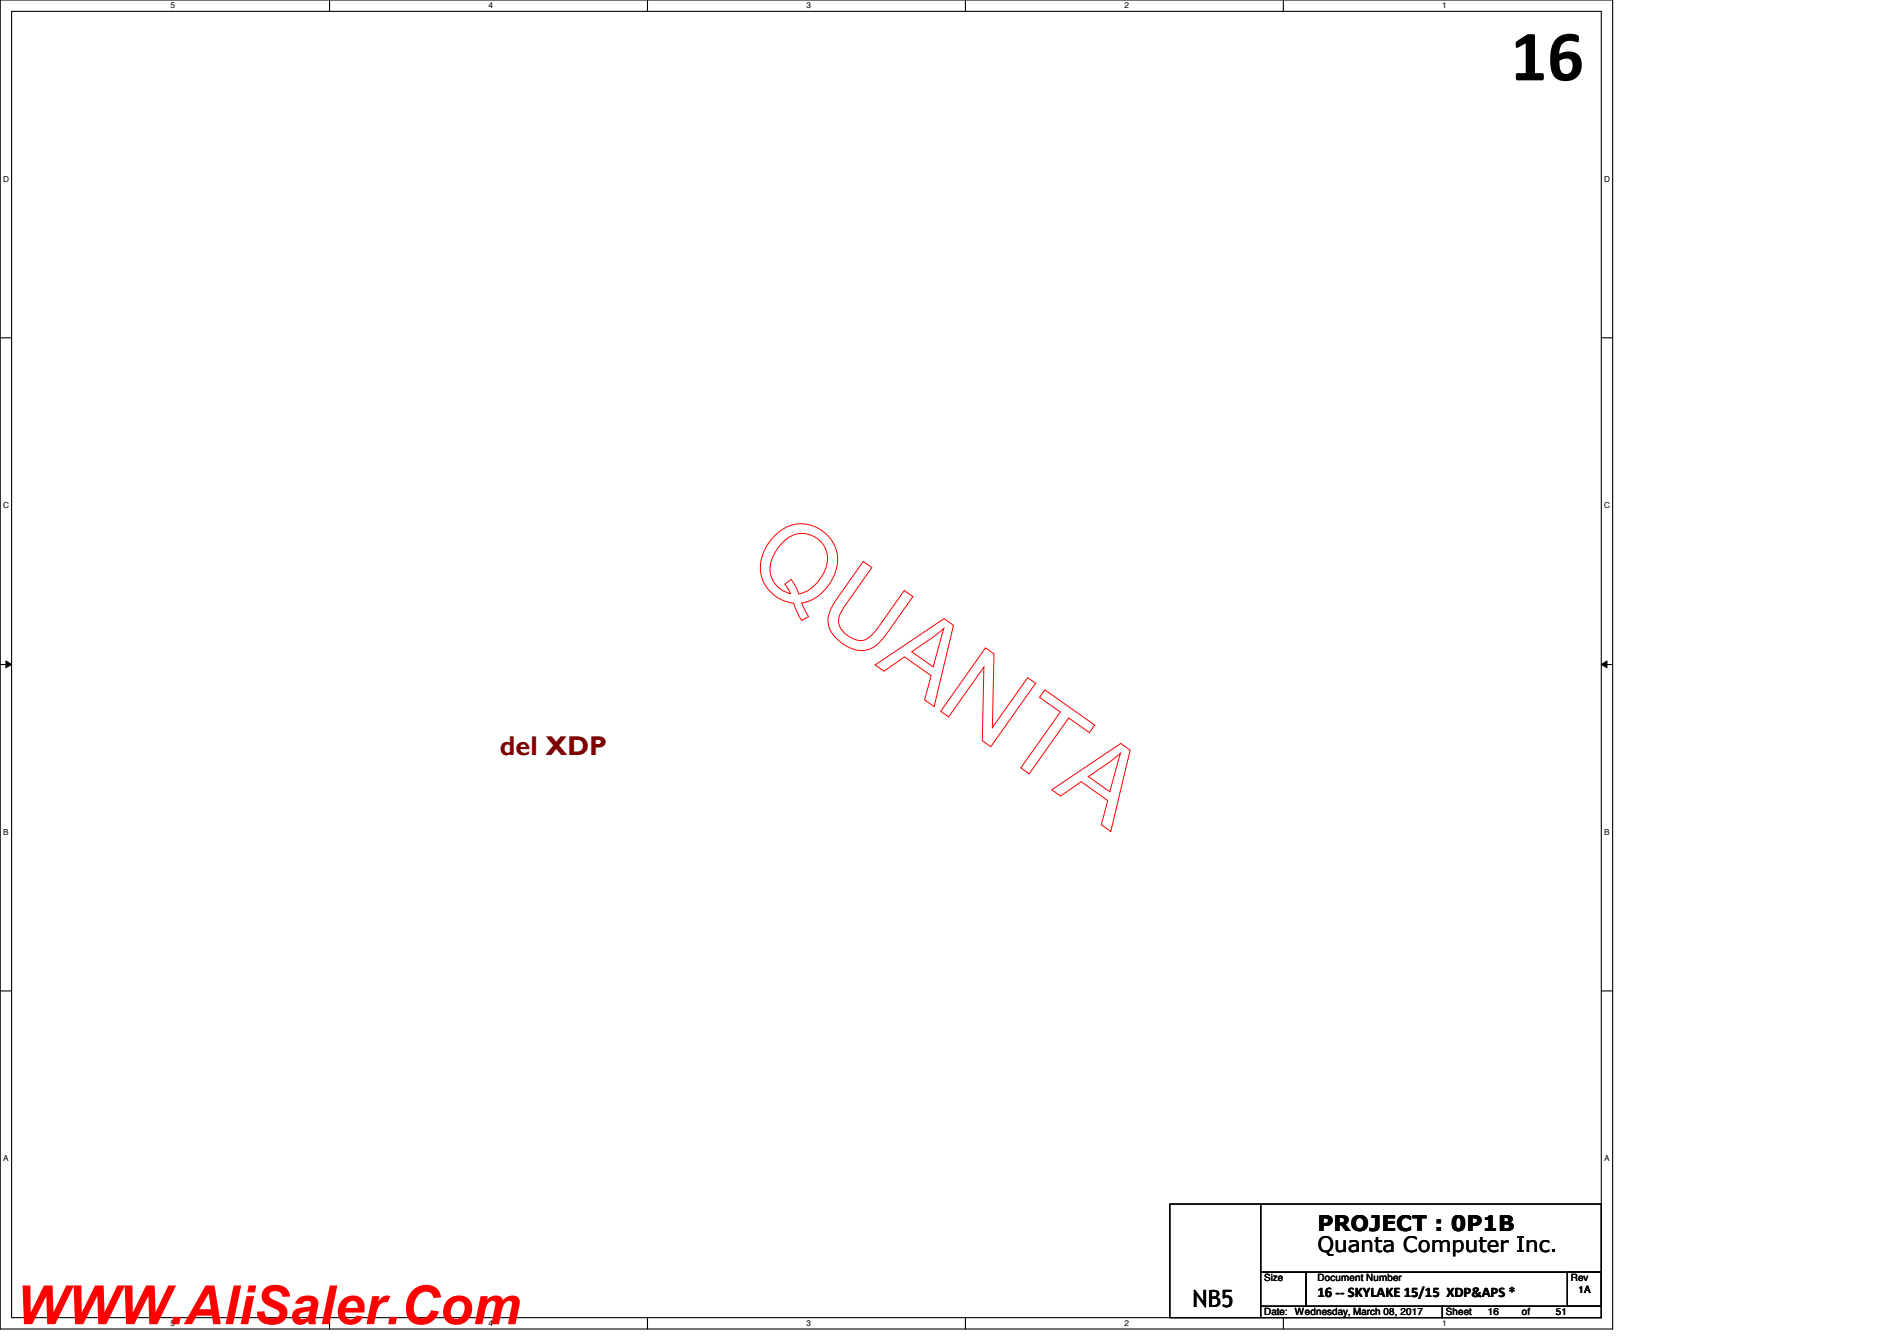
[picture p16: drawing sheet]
<svg xmlns="http://www.w3.org/2000/svg" width="297mm" height="210mm" viewBox="0 0 297 210" stroke-linecap="round" stroke-linejoin="round" font-family="sans-serif">
<defs><g id="words">
<text font-size="11.3" x="236.5" y="12.6">16</text>
<text font-size="8.5" fill="#f00" x="2.5" y="207.3">WWW.AliSaler.Com</text>
<text font-size="4.2" fill="#800000" x="78.3" y="118.2">del XDP</text>
<text font-size="3.7" x="186.7" y="204.6">NB5</text>
<g font-size="3.3">
<text x="206.3" y="195.9">Quanta Computer Inc.</text>
<text x="206.3" y="192.7">PROJECT : 0P1B</text>
</g>
<text font-size="2.3" x="206.3" y="203.1">16 -- SKYLAKE 15/15 XDP&amp;APS *</text>
<g font-size="1.6">
<text x="197.9" y="200.6">Size</text>
<text x="206.3" y="200.6">Document Number</text>
<text x="246" y="200.6">Rev</text>
<text x="247.2" y="202.4">1A</text>
<text x="197.9" y="205.9">Date:</text>
<text x="202.7" y="205.9">Wednesday, March 08, 2017</text>
<text x="226.4" y="205.9">Sheet</text>
<text x="233" y="205.9">16</text>
<text x="238.3" y="205.9">of</text>
<text x="243.6" y="205.9">51</text>
</g>
<g font-size="1.3">
<text x="26.7" y="1.3">5</text>
<text x="76.5" y="1.3">4</text>
<text x="126.3" y="1.3">3</text>
<text x="176.1" y="1.3">2</text>
<text x="225.8" y="1.3">1</text>
<text x=".5" y="28.4">D</text>
<text x="251.2" y="28.4">D</text>
<text x=".5" y="79.5">C</text>
<text x="251.2" y="79.5">C</text>
<text x=".5" y="130.7">B</text>
<text x="251.2" y="130.7">B</text>
<text x=".5" y="181.8">A</text>
<text x="251.2" y="181.8">A</text>
<text x="26.7" y="207.6">5</text>
<text x="76.5" y="207.6">4</text>
<text x="126.3" y="207.6">3</text>
<text x="176.1" y="207.6">2</text>
<text x="225.8" y="207.6">1</text>
</g>
</g></defs>
<path d="M0 0h252.5v208h-252.5zM1.8 1.8h248.9v204.4h-248.9z" fill="none" stroke="#000" stroke-width=".17"/>
<g fill="#fff">
<path d="M26.7 .2h.7v1.4h-.7z"/>
<path d="M26.7 206.4h.7v1.4h-.7z"/>
</g>
<path d="M51.6 0v1.8M51.6 206.2v1.8" fill="none" stroke="#000" stroke-width=".17"/>
<g fill="#fff">
<path d="M76.5 .2h.7v1.4h-.7z"/>
<path d="M76.5 206.4h.7v1.4h-.7z"/>
</g>
<path d="M101.4 0v1.8M101.4 206.2v1.8" fill="none" stroke="#000" stroke-width=".17"/>
<g fill="#fff">
<path d="M126.3 .2h.7v1.4h-.7z"/>
<path d="M126.3 206.4h.7v1.4h-.7z"/>
</g>
<path d="M151.2 0v1.8M151.2 206.2v1.8" fill="none" stroke="#000" stroke-width=".17"/>
<g fill="#fff">
<path d="M176.1 .2h.6v1.4h-.6z"/>
<path d="M176.1 206.4h.6v1.4h-.6z"/>
</g>
<path d="M201 0v1.8M201 206.2v1.8" fill="none" stroke="#000" stroke-width=".17"/>
<g fill="#fff">
<path d="M225.8 .2h.7v1.4h-.7z"/>
<path d="M225.8 206.4h.7v1.4h-.7z"/>
<path d="M.5 27.3h.9v1.4h-.9z"/>
<path d="M251.2 27.3h.9v1.4h-.9z"/>
<path d="M.5 78.4h.9v1.4h-.9z"/>
<path d="M251.2 78.4h.9v1.4h-.9z"/>
</g>
<path d="M0 52.9h1.8M250.7 52.9h1.8" fill="none" stroke="#000" stroke-width=".17"/>
<g fill="#fff">
<path d="M.5 129.5h.8v1.4h-.8z"/>
<path d="M251.2 129.5h.8v1.4h-.8z"/>
</g>
<path d="M0 104h1.8M250.7 104h1.8" fill="none" stroke="#000" stroke-width=".17"/>
<path d="M.9 103.5l.9 .5-.9 .5zM250.7 104l.9-.5v1z" fill="#000"/>
<path d="M.9 103.5l.9 .5-.9 .5zM250.7 104l.9-.5v1z" fill="none" stroke="#000" stroke-width=".16"/>
<g fill="#fff">
<path d="M.5 180.6h.8v1.4h-.8z"/>
<path d="M251.2 180.6h.8v1.4h-.8z"/>
</g>
<path d="M0 155.1h1.8M250.7 155.1h1.8M183.2 188.5h14.2v17.7h-14.2zM197.4 188.5h53.3v10.6h-53.3zM197.4 199.1h7.1v5.4h-7.1zM204.5 199.1h46.2v5.4h-46.2zM245.4 199.1h5.3v5.4h-5.3zM197.4 204.5h28.4v1.7h-28.4zM225.8 204.5h24.9v1.7h-24.9z" fill="none" stroke="#000" stroke-width=".17"/>
<path d="M121.2 84a5.7 5.7 0 0 1 7.8-.7 5.7 5.7 0 0 1 1.1 7.7 6.7 6.7 0 0 1-4.6 3.4l1.1 2.1-1.1 .6-.7-1.2-.5-1.5a5.7 5.7 0 0 1-4.2-9zM122.6 84.9a4 4 0 0 1 5.4-.6 4 4 0 0 1 1 5.3 5.8 5.8 0 0 1-4 3.4l-.5-1.4-.6-.9-1 .7 .9 1.5a4 4 0 0 1-2.5-6.4zM135.2 87.9l1.3 .9-4 5.8a3.8 3.8 0 0 0-1.1 3.2 3.9 3.9 0 0 0 3.8 2.4 4.7 4.7 0 0 0 2.4-2.1l4-5.7 1.3 1-4 5.7a5.1 5.1 0 0 1-3.8 2.7 6 6 0 0 1-5.4-4 5.4 5.4 0 0 1 1.4-4.2zM137 104.1l10.8-7.3 1.5 1.1-3 12.7-1.5-1 1-3.8-4.2-3-3.2 2.3zM142.8 102l3.1-2.1 1.9-1.5-1.7 6zM154.3 101.4l1.3 1-.2 11.5 5.5-7.8 1.3 .9-7.1 9.9-1.3-1 .3-11.5-5.6 7.8-1.2-.9zM163.6 108l7.8 5.5-.8 1.2-3.3-2.3-6.1 8.7-1.4-.9 6.2-8.7-3.2-2.3zM164.7 123.6l10.8-7.2 1.5 1-3.1 12.8-1.5-1.1 1.1-3.8-4.2-2.9-3.2 2.2zM170.4 121.6l3.1-2.2 1.9-1.5-1.6 6z" fill="none" stroke="#f00" stroke-width=".16"/>
<use href="#words"/>
</svg>
